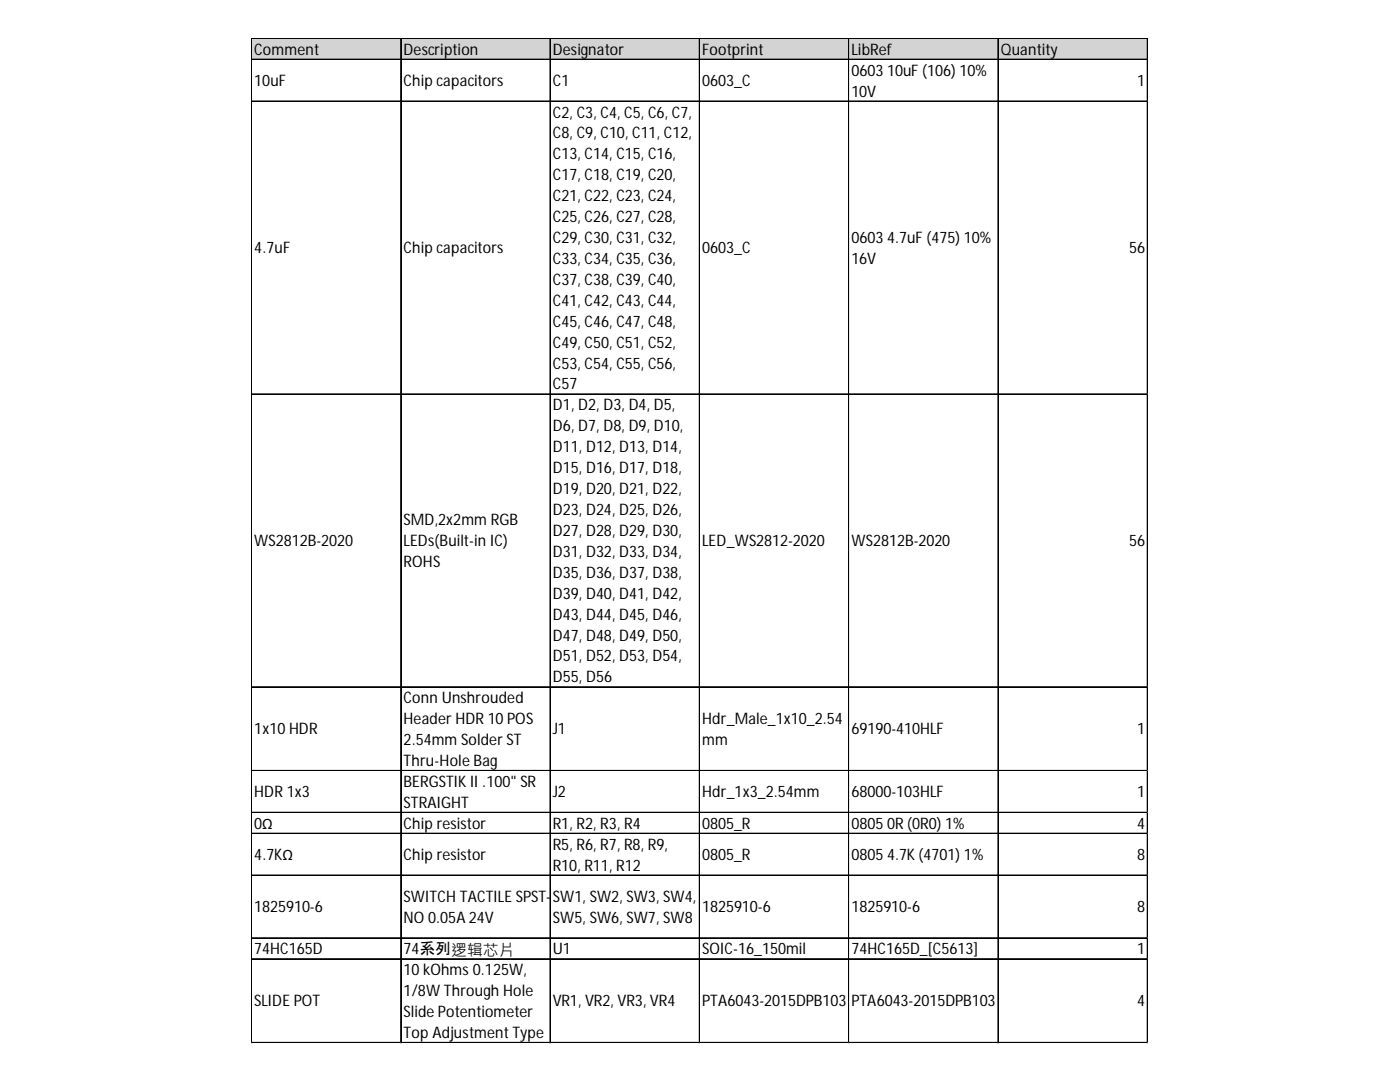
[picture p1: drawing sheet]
<svg xmlns="http://www.w3.org/2000/svg" width="279mm" height="216mm" viewBox="0 0 279 216" stroke-linecap="round" stroke-linejoin="round" font-family="sans-serif">
<defs><g id="words">
<g font-size="3.2">
<text x="50.7" y="10.9">Comment</text>
<text x="80.5" y="10.9">Description</text>
<text x="110.3" y="10.9">Designator</text>
<text x="140.1" y="10.9">Footprint</text>
<text x="169.9" y="10.9">LibRef</text>
<text x="199.7" y="10.9">Quantity</text>
<text x="50.7" y="17.1">10uF</text>
<text x="80.5" y="17.1">Chip capacitors</text>
<text x="110.3" y="17.1">C1</text>
<text x="140.1" y="17.1">0603_C</text>
<text x="169.9" y="15.1">0603 10uF (106) 10%</text>
<text x="226.9" y="17.1">1</text>
<text x="110.3" y="23.5">C2, C3, C4, C5, C6, C7,</text>
<text x="169.9" y="19.3">10V</text>
<text x="110.3" y="27.6">C8, C9, C10, C11, C12,</text>
<text x="110.3" y="31.8">C13, C14, C15, C16,</text>
<text x="110.3" y="36">C17, C18, C19, C20,</text>
<text x="110.3" y="40.1">C21, C22, C23, C24,</text>
<text x="110.3" y="44.3">C25, C26, C27, C28,</text>
<text x="50.7" y="50.5">4.7uF</text>
<text x="80.5" y="50.5">Chip capacitors</text>
<text x="110.3" y="48.5">C29, C30, C31, C32,</text>
<text x="110.3" y="52.7">C33, C34, C35, C36,</text>
<text x="140.1" y="50.5">0603_C</text>
<text x="169.9" y="48.5">0603 4.7uF (475) 10%</text>
<text x="169.9" y="52.7">16V</text>
<text x="225.4" y="50.5">56</text>
<text x="110.3" y="56.8">C37, C38, C39, C40,</text>
<text x="110.3" y="61">C41, C42, C43, C44,</text>
<text x="110.3" y="65.2">C45, C46, C47, C48,</text>
<text x="110.3" y="69.4">C49, C50, C51, C52,</text>
<text x="110.3" y="73.5">C53, C54, C55, C56,</text>
<text x="110.3" y="77.7">C57</text>
<text x="110.3" y="81.9">D1, D2, D3, D4, D5,</text>
<text x="110.3" y="86.1">D6, D7, D8, D9, D10,</text>
<text x="110.3" y="90.2">D11, D12, D13, D14,</text>
<text x="110.3" y="94.4">D15, D16, D17, D18,</text>
<text x="110.3" y="98.6">D19, D20, D21, D22,</text>
<text x="80.5" y="104.8">SMD,2x2mm RGB</text>
<text x="110.3" y="102.8">D23, D24, D25, D26,</text>
<text x="110.3" y="106.9">D27, D28, D29, D30,</text>
<text x="50.7" y="109">WS2812B-2020</text>
<text x="80.5" y="109">LEDs(Built-in IC)</text>
<text x="80.5" y="113.1">ROHS</text>
<text x="110.3" y="111.1">D31, D32, D33, D34,</text>
<text x="140.1" y="109">LED_WS2812-2020</text>
<text x="169.9" y="109">WS2812B-2020</text>
<text x="225.4" y="109">56</text>
<text x="110.3" y="115.3">D35, D36, D37, D38,</text>
<text x="110.3" y="119.5">D39, D40, D41, D42,</text>
<text x="110.3" y="123.6">D43, D44, D45, D46,</text>
<text x="110.3" y="127.8">D47, D48, D49, D50,</text>
<text x="110.3" y="132">D51, D52, D53, D54,</text>
<text x="110.3" y="136.2">D55, D56</text>
<text x="80.5" y="140.3">Conn Unshrouded</text>
<text x="50.7" y="146.5">1x10 HDR</text>
<text x="80.5" y="144.5">Header HDR 10 POS</text>
<text x="80.5" y="148.7">2.54mm Solder ST</text>
<text x="110.3" y="146.5">J1</text>
<text x="140.1" y="144.5">Hdr_Male_1x10_2.54</text>
<text x="140.1" y="148.7">mm</text>
<text x="169.9" y="146.5">69190-410HLF</text>
<text x="226.9" y="146.5">1</text>
<text x="80.5" y="152.9">Thru-Hole Bag</text>
<text x="50.7" y="159">HDR 1x3</text>
<text x="80.5" y="157">BERGSTIKII .100&quot; SR</text>
<text x="80.5" y="161.2">STRAIGHT</text>
<text x="110.3" y="159">J2</text>
<text x="140.1" y="159">Hdr_1x3_2.54mm</text>
<text x="169.9" y="159">68000-103HLF</text>
<text x="226.9" y="159">1</text>
<text x="50.7" y="165.4">0Ω</text>
<text x="80.5" y="165.4">Chip resistor</text>
<text x="110.3" y="165.4">R1, R2, R3, R4</text>
<text x="140.1" y="165.4">0805_R</text>
<text x="169.9" y="165.4">0805 0R (0R0) 1%</text>
<text x="226.9" y="165.4">4</text>
<text x="50.7" y="171.6">4.7KΩ</text>
<text x="80.5" y="171.6">Chip resistor</text>
<text x="110.3" y="169.5">R5, R6, R7, R8, R9,</text>
<text x="110.3" y="173.7">R10, R11, R12</text>
<text x="140.1" y="171.6">0805_R</text>
<text x="169.9" y="171.6">0805 4.7K(4701) 1%</text>
<text x="226.9" y="171.6">8</text>
<text x="80.5" y="179.9">SWITCH TACTILE SPST-</text>
<text x="110.3" y="179.9">SW1, SW2, SW3, SW4,</text>
<text x="50.7" y="182.1">1825910-6</text>
<text x="80.5" y="184.1">NO 0.05A 24V</text>
<text x="110.3" y="184.1">SW5, SW6, SW7, SW8</text>
<text x="140.1" y="182.1">1825910-6</text>
<text x="169.9" y="182.1">1825910-6</text>
<text x="226.9" y="182.1">8</text>
<text x="50.7" y="190.4">74HC165D</text>
<text x="80.5" y="190.4">74系列逻辑芯片</text>
<text x="110.3" y="190.4">U1</text>
<text x="140.1" y="190.4">SOIC-16_150mil</text>
<text x="169.9" y="190.4">74HC165D_[C5613]</text>
<text x="226.9" y="190.4">1</text>
<text x="80.5" y="194.6">10 kOhms0.125W,</text>
<text x="50.7" y="200.8">SLIDE POT</text>
<text x="80.5" y="198.8">1/8W Through Hole</text>
<text x="80.5" y="202.9">Slide Potentiometer</text>
<text x="110.3" y="200.8">VR1, VR2, VR3, VR4</text>
<text x="140.1" y="200.8">PTA6043-2015DPB103</text>
<text x="169.9" y="200.8">PTA6043-2015DPB103</text>
<text x="226.9" y="200.8">4</text>
<text x="80.5" y="207.1">Top AdjustmentType</text>
</g>
</g></defs>
<path d="M50.3 7.7h178.8v4.2h-178.8z" fill="#d3d3d3"/>
<g fill="none" stroke="#000" stroke-width=".2">
<path d="M50.2 7.6v200.5M50.3 7.6h178.8M50.3 7.7h178.8M50.3 11.8h178.8M50.3 11.9h178.8M80 7.8v200.3M109.8 7.8v200.3M139.6 7.8v200.3M169.4 7.8v200.3M199.2 7.8v200.3M229 7.8v200.3M50.3 20.1h178.8"/>
<path d="M50.3 20.2h178.8M50.3 78.6h178.8M50.3 78.7h178.8M50.3 137h178.8M50.3 137.1h178.8M50.3 153.7h178.8M50.3 153.8h178.8M50.3 162.1h178.8M50.3 166.2h178.8M50.3 166.3h178.8M50.3 174.6h178.8M50.3 174.7h178.8"/>
<path d="M50.3 187.1h178.8M50.3 187.2h178.8M50.3 191.3h178.8M50.3 191.4h178.8M50.3 208h178.8M50.3 208.1h178.8"/>
</g>
<path d="M50.2 208.1v.1" fill="none" stroke="#d4d4d4" stroke-width=".2"/>
<path d="M50.2 208.1l.1 .1z" fill="#d4d4d4"/>
<path d="M80 208.1v.1" fill="none" stroke="#d4d4d4" stroke-width=".2"/>
<path d="M80 208.1l.1 .1z" fill="#d4d4d4"/>
<path d="M109.8 208.1v.1" fill="none" stroke="#d4d4d4" stroke-width=".2"/>
<path d="M109.8 208.1l.1 .1z" fill="#d4d4d4"/>
<path d="M139.6 208.1v.1" fill="none" stroke="#d4d4d4" stroke-width=".2"/>
<path d="M139.6 208.1l.1 .1z" fill="#d4d4d4"/>
<path d="M169.4 208.1v.1" fill="none" stroke="#d4d4d4" stroke-width=".2"/>
<path d="M169.4 208.1l.1 .1z" fill="#d4d4d4"/>
<path d="M199.2 208.1v.1" fill="none" stroke="#d4d4d4" stroke-width=".2"/>
<path d="M199.2 208.1l.1 .1z" fill="#d4d4d4"/>
<path d="M229 208.1v.1" fill="none" stroke="#d4d4d4" stroke-width=".2"/>
<path d="M229 208.1l.1 .1z" fill="#d4d4d4"/>
<path d="M229.1 20.1h.1" fill="none" stroke="#d4d4d4" stroke-width=".2"/>
<path d="M229.1 20.1v.2z" fill="#d4d4d4"/>
<path d="M229.1 78.6h.1" fill="none" stroke="#d4d4d4" stroke-width=".2"/>
<path d="M229.1 78.6v.1z" fill="#d4d4d4"/>
<path d="M229.1 137h.1" fill="none" stroke="#d4d4d4" stroke-width=".2"/>
<path d="M229.1 137v.2z" fill="#d4d4d4"/>
<path d="M229.1 153.7h.1" fill="none" stroke="#d4d4d4" stroke-width=".2"/>
<path d="M229.1 153.7v.2z" fill="#d4d4d4"/>
<path d="M229.1 162.1h.1" fill="none" stroke="#d4d4d4" stroke-width=".2"/>
<path d="M229.1 162.1v.1z" fill="#d4d4d4"/>
<path d="M229.1 166.2h.1" fill="none" stroke="#d4d4d4" stroke-width=".2"/>
<path d="M229.1 166.2v.2z" fill="#d4d4d4"/>
<path d="M229.1 174.6h.1" fill="none" stroke="#d4d4d4" stroke-width=".2"/>
<path d="M229.1 174.6v.1z" fill="#d4d4d4"/>
<path d="M229.1 187.1h.1" fill="none" stroke="#d4d4d4" stroke-width=".2"/>
<path d="M229.1 187.1v.2z" fill="#d4d4d4"/>
<path d="M229.1 191.3h.1" fill="none" stroke="#d4d4d4" stroke-width=".2"/>
<path d="M229.1 191.3v.1z" fill="#d4d4d4"/>
<path d="M229.1 208h.1" fill="none" stroke="#d4d4d4" stroke-width=".2"/>
<path d="M229.1 208v.1z" fill="#d4d4d4"/>
<use href="#words"/>
</svg>
